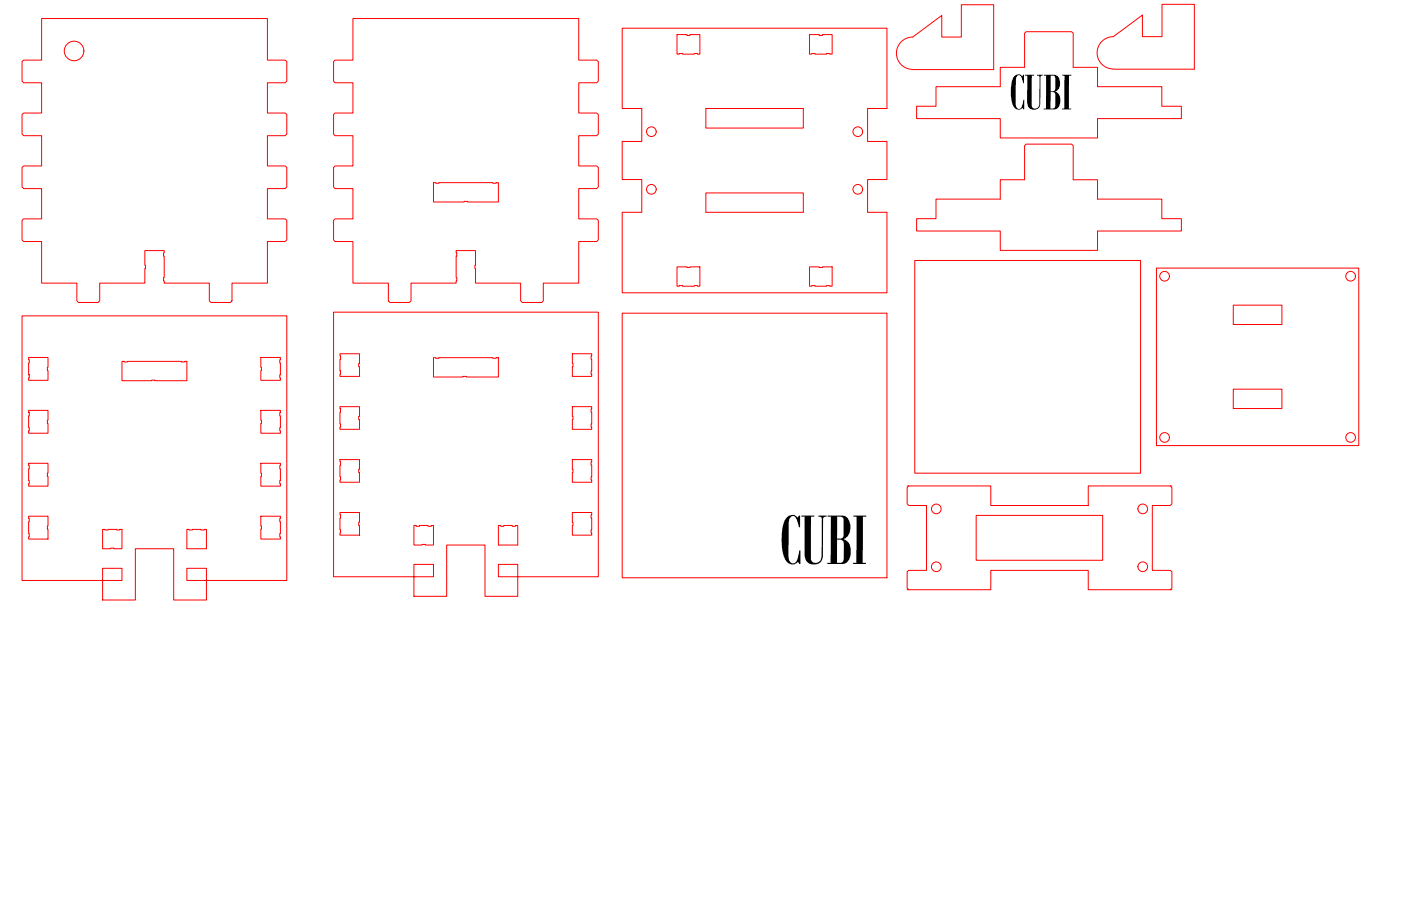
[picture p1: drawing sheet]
<svg xmlns="http://www.w3.org/2000/svg" width="432mm" height="279mm" viewBox="0 0 432 279" stroke-linecap="round" stroke-linejoin="round" font-family="sans-serif">
<defs><g id="words">
<text font-size="23.5" x="240.1" y="173.9">CUBI</text>
<text font-size="16.8" x="311" y="33.7">CUBI</text>
</g></defs>
<!-- layer: Visible (ISO) -->
<g fill="none" stroke="#f00" stroke-width=".31">
<path d="M12.8 5.7h69.6v12.8h5.5l.5 .5v6l-.5 .5h-5.5v9.4h5.5l.5 .4v6l-.5 .5h-5.5v9.4h5.5l.5 .4v6.1l-.5 .5h-5.5v9.3h5.5l.5 .4v6.1l-.5 .5h-5.5v12.8h-10.9v5.5l-.5 .5h-6l-.5-.5v-5.5h-13.9v-.7h-.2v-1h.2v-6.6h-.2v-1h.2v-.7h-6v4.5h.2v1h-.2v4.5h-13.9v5.5l-.5 .5h-6l-.5-.5v-5.5h-10.9v-12.8h-5.5l-.5-.5v-6.1l.5-.4h5.5v-9.3h-5.5l-.5-.5v-6.1l.5-.4h5.5v-9.4h-5.5l-.5-.5v-6l.5-.4h5.5v-9.4h-5.5l-.5-.5v-6l.5-.5h5.5zM108.8 5.7h69.6v12.8h5.5l.5 .5v6l-.5 .5h-5.5v9.4h5.5l.5 .4v6l-.5 .5h-5.5v9.4h5.5l.5 .4v6.1l-.5 .5h-5.5v9.3h5.5l.5 .4v6.1l-.5 .5h-5.5v12.8h-11v5.5l-.4 .5h-6l-.5-.5v-5.5h-13.9v-4.5h-.2v-1h.2v-4.5h-6v.7h.2v1h-.2v6.6h.2v1h-.2v.7h-13.9v5.5l-.5 .5h-6l-.5-.5v-5.5h-10.9v-12.8h-5.5l-.5-.5v-6.1l.5-.4h5.5v-9.3h-5.5l-.5-.5v-6.1l.5-.4h5.5v-9.4h-5.5l-.5-.5v-6l.5-.4h5.5v-9.4h-5.5l-.5-.5v-6l.5-.5h5.5zM191.8 8.7h81.6v24.8h-6v10.1h6v11.8h-6v10.1h6v24.8h-81.6v-24.8h6v-10.1h-6v-11.8h6v-10.1h-6zM208.7 10.7h3v.2h1v-.2h3v6h-.8v-.2h-.9v.2l-4.6-.2v.2h-.7zM249.5 10.7h3v.2h1v-.2h3v6h-.7v-.2h-1v.2l-4.6-.2v.2h-.7zM281.3 11.4a5 5 0 0 0-5 5 5 5 0 0 0 5 5M281.3 11.4l9-6.6v6.6h6v-9.9h10v20h-25M343.1 11.3a5 5 0 0 0-5 5 5 5 0 0 0 5 5M343.2 11.3l8.9-6.7v6.7h6v-10h10v20h-24.9M217.6 33.5h30v6h-30zM288.5 26.7h19.8v-5.9h7.5v-10.6l.5-.4h14l.5 .4v10.6h7.5v5.9h19.8v6.1h6v3.8h-25.8v5.9h-30v-5.9h-25.8v-3.8h6zM133.6 56.3h.7v.2h1v-.2h16.6v.2h1v-.2h.7v6h-9.5v-.2h-1v.2h-9.5z"/>
<path d="M217.6 59.5h30v6h-30zM288.5 61.4h19.8v-6h7.5v-10.5l.5-.5h14l.5 .5v10.5h7.5v6h19.8v6h6v3.8h-25.8v6h-30v-6h-25.8v-3.8h6zM6.8 97.4h81.6v81.6h-24.8v6h-10.1v-15.8h-11.8v15.8h-10.1v-6h6v-3.7h-6v3.7h-24.8zM102.8 96.3h81.6v81.6h-24.8v6h-10.1v-15.8h-11.8v15.8h-10.1v-6h6v-3.8h-6v3.8h-24.8zM191.8 96.6h81.6v81.6h-81.6zM208.7 82.3h3v.2l4-.2v6h-.8v-.2h-.9v.2l-4.6-.2v.2h-.7zM249.5 82.3h3v.2l4-.2v6h-.7v-.2h-1v.2l-4.6-.2v.2h-.7zM281.9 80.3h69.6v65.6h-69.6zM356.4 82.7h62.4v54.7h-62.4zM380.1 94.1h15v6h-15zM8.8 110.2h6v3.1h-.2l.2 4h-6v-.8h.2v-.9h-.2l.2-4.7h-.2zM37.6 111.4h.7v.2h1v-.2h16.6v.2h1v-.2h.7v6h-9.9v-.2h-1v.2h-9.1z"/>
<path d="M80.4 110.2h6v.7h-.2v1.1h.2l-.2 4.5h.2v.8h-6v-3.1h.2zM104.8 109.1h6v3h-.2v1h.2v3h-6v-.7h.2v-1h-.2l.2-4.6h-.2zM133.6 110.3h.7v.2h1v-.2h16.6v.2h1v-.2h.7v6h-9.9v-.2h-1v.2h-9.1zM176.4 109.1h6v.7h-.2v1h.2l-.2 4.6h.2v.7h-6v-3h.2zM8.8 126.6h6v3h-.2l.2 4h-6v-.8h.2v-.9h-.2l.2-4.6h-.2zM80.4 126.6h6v.7h-.2v1h.2l-.2 4.5h.2v.8h-6v-3h.2zM104.8 125.4h6v3h-.2v1h.2v3h-6v-.7h.2v-1h-.2l.2-4.6h-.2zM176.4 125.4h6v.7h-.2v1h.2l-.2 4.6h.2v.7h-6v-3h.2zM380.1 120h15v6h-15zM8.8 142.9h6v3h-.2l.2 4h-6v-.7h.2v-1h-.2l.2-4.6h-.2zM8.8 159.2h6v3h-.2l.2 4h-6v-.7h.2v-1h-.2l.2-4.6h-.2zM80.4 159.2h6v.7h-.2v1h.2l-.2 4.6h.2v.7h-6v-3h.2z"/>
<path d="M80.4 142.9h6v.7h-.2v1h.2l-.2 4.6h.2v.7h-6v-3h.2zM104.8 141.7h6v3h-.2v1h.2v3h-6v-.7h.2v-.9h-.2l.2-4.7h-.2zM104.8 158.1h6v2.9h-.2v1.1h.2v2.9h-6v-.7h.2v-.9h-.2l.2-4.6h-.2zM176.4 158.1h6v.7h-.2v1h.2l-.2 4.5h.2v.7h-6v-2.9h.2zM176.4 141.7h6v.7h-.2v1h.2l-.2 4.6h.2v.7h-6v-3h.2zM279.6 150.4l.5-.5h25.3v6h30v-6h25.3l.5 .5v5l-.5 .5h-5.5v20h5.5l.5 .4v5.1l-.5 .5h-25.3v-6h-30v6h-25.3l-.5-.5v-5.1l.5-.4h5.5v-20h-5.5l-.5-.5zM279.6 149.9h.5M300.9 158.9h39v13.9h-39zM360.7 149.9h.5M31.6 163.3h.7v.1h1v-.1l3.6 .1v-.1h.7v5.9h-2.5v-.2l-3.5 .2zM57.6 163.3h.7v.1h1v-.1l3.6 .1v-.1h.7v5.9h-6zM57.6 175.3h6v3.7h-6z"/>
<path d="M127.6 162.1h.7v.2h1v-.2h2.6v.2h1v-.2h.7v6h-2.5v-.2l-3.5 .2zM153.6 162.1h.7v.2h1v-.2h2.6v.2h1v-.2h.7v6h-6zM153.6 174.1h6v3.8h-6zM279.6 181.9h.5M360.7 181.9h.5"/>
<circle cx="22.8" cy="15.7" r="3"/>
<circle cx="200.8" cy="58.4" r="1.49"/>
<circle cx="200.8" cy="40.6" r="1.49"/>
<circle cx="264.4" cy="58.4" r="1.49"/>
<circle cx="264.4" cy="40.6" r="1.49"/>
<circle cx="358.9" cy="85.2" r="1.49"/>
<circle cx="416.3" cy="85.2" r="1.49"/>
<circle cx="358.9" cy="134.9" r="1.49"/>
<circle cx="416.3" cy="134.9" r="1.49"/>
<circle cx="288.6" cy="156.9" r="1.49"/>
<circle cx="352.2" cy="156.9" r="1.49"/>
<circle cx="288.6" cy="174.8" r="1.49"/>
<circle cx="352.2" cy="174.8" r="1.49"/>
</g>
<use href="#words"/>
</svg>
